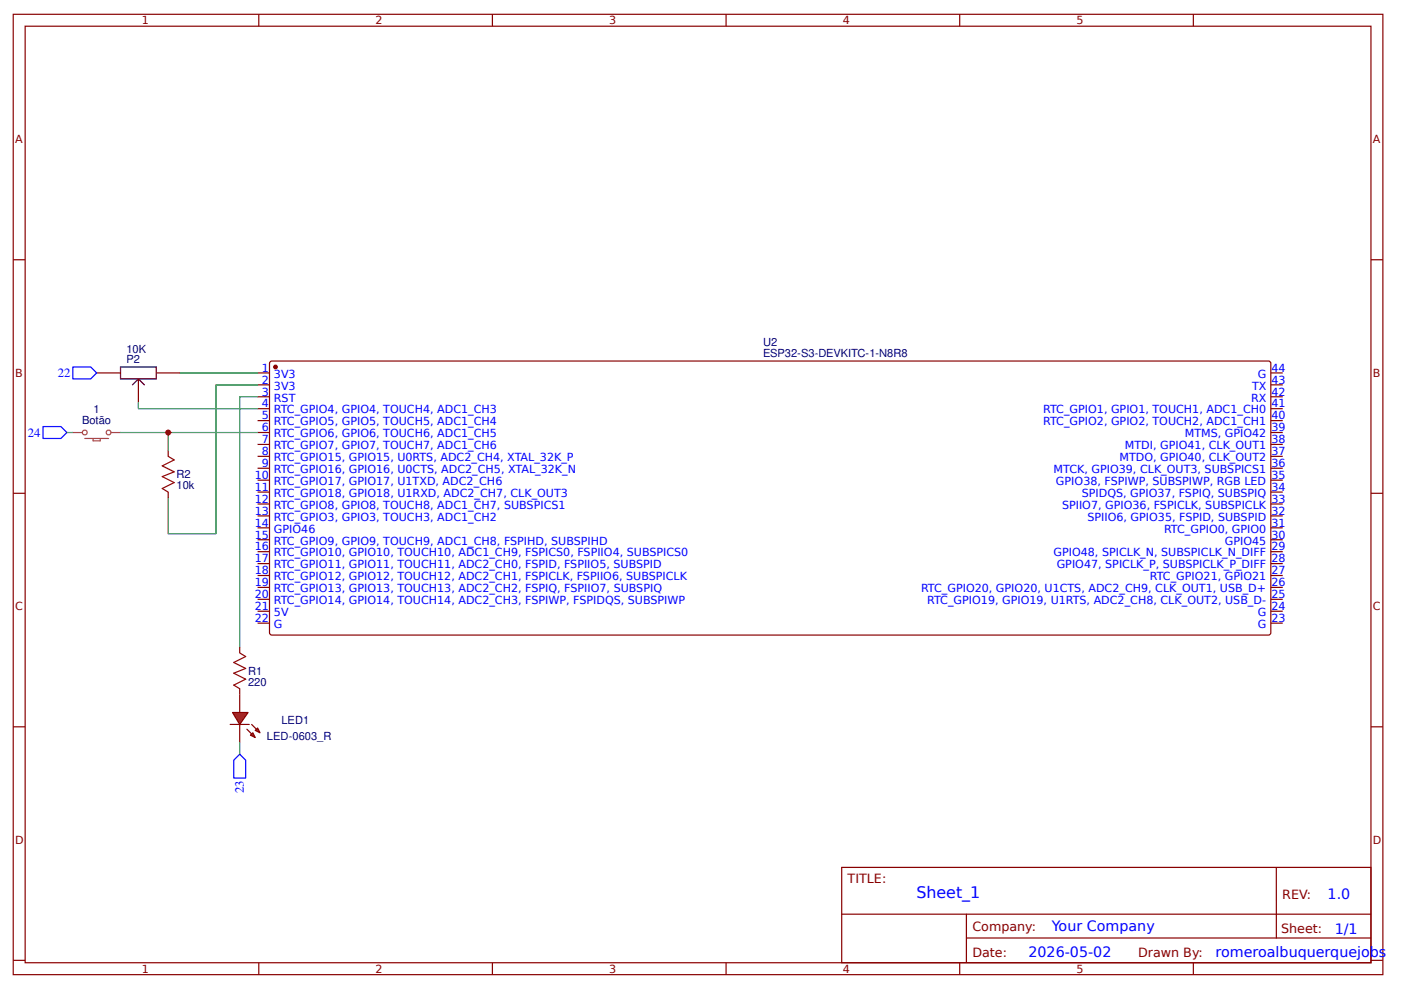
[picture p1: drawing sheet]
<svg xmlns="http://www.w3.org/2000/svg" width="311mm" height="219mm" viewBox="0 0 311 219" stroke-linecap="round" stroke-linejoin="round" font-family="sans-serif">
<defs><g id="words">
<text font-size="3.5" fill="#00f" x="203.4" y="199.4">Sheet_1</text>
<g font-size="3.2" fill="#00f">
<text x="294.7" y="199.6">1.0</text>
<text x="233.5" y="206.7">Your Company</text>
<text x="296.3" y="207.3">1/1</text>
<text x="228.3" y="212.6">2026-05-02</text>
<text x="269.8" y="212.5">romeroalbuquerquejobs</text>
</g>
<g font-size="2.8" fill="#00f">
<text x="12.8" y="83.7">22</text>
<text x="6.2" y="97">24</text>
<text x="54.1" y="176.1" transform="rotate(-90 54.1 176.1)">23</text>
</g>
<g font-size="2.8" fill="#800">
<text x="188.1" y="196.1">TITLE:</text>
<text x="284.6" y="199.6">REV:</text>
<text x="215.8" y="206.7">Company:</text>
<text x="284.4" y="207.2">Sheet:</text>
<text x="215.8" y="212.5">Date:</text>
<text x="252.6" y="212.5">Drawn By:</text>
</g>
<g font-size="2.5" fill="#800">
<text x="31.5" y="5.4">1</text>
<text x="83.4" y="5.4">2</text>
<text x="135.2" y="5.4">3</text>
<text x="187.1" y="5.4">4</text>
<text x="238.9" y="5.4">5</text>
<text x="3.3" y="31.8">A</text>
<text x="304.7" y="31.8">A</text>
<text x="3.3" y="83.6">B</text>
<text x="304.7" y="83.6">B</text>
<text x="3.3" y="135.5">C</text>
<text x="304.7" y="135.5">C</text>
<text x="3.3" y="187.3">D</text>
<text x="304.7" y="187.3">D</text>
<text x="31.5" y="216">1</text>
<text x="83.4" y="216">2</text>
<text x="135.2" y="216">3</text>
<text x="187.1" y="216">4</text>
<text x="238.9" y="216">5</text>
</g>
<g font-size="2.5" fill="#000080">
<text x="169.4" y="76.9">U2</text>
<text x="28.1" y="80.7">P2</text>
<text x="28.1" y="78.3">10K</text>
<text x="169.4" y="79.3">ESP32-S3-DEVKITC-1-N8R8</text>
<text x="18.2" y="94.2">Botão</text>
<text x="20.8" y="91.6">1</text>
<text x="39.2" y="106.2">R2</text>
<text x="39.2" y="108.5">10k</text>
<text x="55.1" y="149.8">R1</text>
<text x="55.1" y="152.2">220</text>
<text x="62.5" y="160.9">LED1</text>
<text x="59.2" y="164.4">LED-0603_R</text>
</g>
<g font-size="2.5" fill="#00f">
<text x="58.1" y="82.6">1</text>
<text x="60.8" y="83.9">3V3</text>
<text x="279.2" y="83.9">G</text>
<text x="282.2" y="82.6">44</text>
<text x="58.1" y="87.8">3</text>
<text x="58.1" y="85.2">2</text>
<text x="60.8" y="89.2">RST</text>
<text x="60.8" y="86.5">3V3</text>
<text x="277.7" y="89.2">RX</text>
<text x="277.9" y="86.5">TX</text>
<text x="282.2" y="85.2">43</text>
<text x="282.2" y="87.8">42</text>
<text x="58.1" y="95.8">6</text>
<text x="58.1" y="93.1">5</text>
<text x="58.1" y="90.5">4</text>
<text x="60.8" y="94.5">RTC_GPIO5, GPIO5, TOUCH5, ADC1_CH4</text>
<text x="60.8" y="91.8">RTC_GPIO4, GPIO4, TOUCH4, ADC1_CH3</text>
<text x="231.5" y="91.8">RTC_GPIO1, GPIO1, TOUCH1, ADC1_CH0</text>
<text x="231.5" y="94.5">RTC_GPIO2, GPIO2, TOUCH2, ADC1_CH1</text>
<text x="282.2" y="90.5">41</text>
<text x="282.2" y="93.1">40</text>
<text x="282.2" y="95.8">39</text>
<text x="58.1" y="101.1">8</text>
<text x="58.1" y="98.4">7</text>
<text x="60.8" y="99.7">RTC_GPIO7, GPIO7, TOUCH7, ADC1_CH6</text>
<text x="60.8" y="97.1">RTC_GPIO6, GPIO6, TOUCH6, ADC1_CH5</text>
<text x="249.7" y="99.7">MTDI, GPIO41, CLK_OUT1</text>
<text x="263" y="97.1">MTMS, GPIO42</text>
<text x="282.2" y="98.4">38</text>
<text x="282.2" y="101.1">37</text>
<text x="56.5" y="106.4">10</text>
<text x="58.1" y="103.7">9</text>
<text x="60.8" y="107.7">RTC_GPIO17, GPIO17, U1TXD, ADC2_CH6</text>
<text x="60.8" y="105">RTC_GPIO16, GPIO16, U0CTS, ADC2_CH5, XTAL_32K_N</text>
<text x="60.8" y="102.4">RTC_GPIO15, GPIO15, U0RTS, ADC2_CH4, XTAL_32K_P</text>
<text x="233.9" y="105">MTCK, GPIO39, CLK_OUT3, SUBSPICS1</text>
<text x="234.4" y="107.7">GPIO38, FSPIWP, SUBSPIWP, RGB LED</text>
<text x="248.5" y="102.4">MTDO, GPIO40, CLK_OUT2</text>
<text x="282.2" y="103.7">36</text>
<text x="282.2" y="106.4">35</text>
<text x="56.5" y="111.7">12</text>
<text x="56.5" y="109">11</text>
<text x="60.8" y="113">RTC_GPIO8, GPIO8, TOUCH8, ADC1_CH7, SUBSPICS1</text>
<text x="60.8" y="110.3">RTC_GPIO18, GPIO18, U1RXD, ADC2_CH7, CLK_OUT3</text>
<text x="235.7" y="113">SPIIO7, GPIO36, FSPICLK, SUBSPICLK</text>
<text x="240.1" y="110.3">SPIDQS, GPIO37, FSPIQ, SUBSPIQ</text>
<text x="282.2" y="109">34</text>
<text x="282.2" y="111.7">33</text>
<text x="56.5" y="119.6">15</text>
<text x="56.5" y="116.9">14</text>
<text x="56.5" y="114.3">13</text>
<text x="60.8" y="118.3">GPIO46</text>
<text x="60.8" y="115.6">RTC_GPIO3, GPIO3, TOUCH3, ADC1_CH2</text>
<text x="241.4" y="115.6">SPIIO6, GPIO35, FSPID, SUBSPID</text>
<text x="258.4" y="118.3">RTC_GPIO0, GPIO0</text>
<text x="282.2" y="114.3">32</text>
<text x="282.2" y="116.9">31</text>
<text x="282.2" y="119.6">30</text>
<text x="56.5" y="124.9">17</text>
<text x="56.5" y="122.2">16</text>
<text x="60.8" y="123.6">RTC_GPIO10, GPIO10, TOUCH10, ADC1_CH9, FSPICS0, FSPIIO4, SUBSPICS0</text>
<text x="60.8" y="120.9">RTC_GPIO9, GPIO9, TOUCH9, ADC1_CH8, FSPIHD, SUBSPIHD</text>
<text x="233.8" y="123.6">GPIO48, SPICLK_N, SUBSPICLK_N_DIFF</text>
<text x="271.9" y="120.9">GPIO45</text>
<text x="282.2" y="122.2">29</text>
<text x="282.2" y="124.9">28</text>
<text x="56.5" y="130.2">19</text>
<text x="56.5" y="127.5">18</text>
<text x="60.8" y="131.5">RTC_GPIO13, GPIO13, TOUCH13, ADC2_CH2, FSPIQ, FSPIIO7, SUBSPIQ</text>
<text x="60.8" y="128.9">RTC_GPIO12, GPIO12, TOUCH12, ADC2_CH1, FSPICLK, FSPIIO6, SUBSPICLK</text>
<text x="60.8" y="126.2">RTC_GPIO11, GPIO11, TOUCH11, ADC2_CH0, FSPID, FSPIIO5, SUBSPID</text>
<text x="204.4" y="131.5">RTC_GPIO20, GPIO20, U1CTS, ADC2_CH9, CLK_OUT1, USB_D+</text>
<text x="234.5" y="126.2">GPIO47, SPICLK_P, SUBSPICLK_P_DIFF</text>
<text x="255.2" y="128.9">RTC_GPIO21, GPIO21</text>
<text x="282.2" y="127.5">27</text>
<text x="282.2" y="130.2">26</text>
<text x="56.5" y="135.5">21</text>
<text x="56.5" y="132.8">20</text>
<text x="60.8" y="136.8">5V</text>
<text x="60.8" y="134.1">RTC_GPIO14, GPIO14, TOUCH14, ADC2_CH3, FSPIWP, FSPIDQS, SUBSPIWP</text>
<text x="205.8" y="134.1">RTC_GPIO19, GPIO19, U1RTS, ADC2_CH8, CLK_OUT2, USB_D-</text>
<text x="279.2" y="136.8">G</text>
<text x="282.2" y="132.8">25</text>
<text x="282.2" y="135.5">24</text>
<text x="56.5" y="138.1">22</text>
<text x="60.8" y="139.4">G</text>
<text x="279.2" y="139.4">G</text>
<text x="282.2" y="138.1">23</text>
</g>
</g></defs>
<g fill="none" stroke="#800" stroke-width=".26">
<path d="M2.9 3.2h304v213.2h-304zM5.6 5.8h298.7v208h-298.7zM57.4 3.2v2.6M109.3 3.2v2.6M161.2 3.2v2.6M213 3.2v2.6M264.9 3.2v2.6M2.9 57.7h2.7M304.3 57.7h2.6M21.5 82.8h5.2M30.7 84.1v5.3M34.7 82.8h5.3"/>
<path d="M2.9 109.5h2.7M304.3 109.5h2.6M2.9 161.4h2.7M304.3 161.4h2.6M186.8 192.6h117.5v21.2h-117.5zM283.3 192.6v15.7M2.9 213.3h2.7M57.4 213.8v2.6M109.3 213.8v2.6M161.2 213.8v2.6M186.8 203h117.4M213 213.8v2.6"/>
<path d="M214.5 208.3h89.7M214.5 203v10.6M264.9 213.8v2.6M304.3 213.3h2.6"/>
</g>
<path d="M26.7 81.5h8v2.6h-8zM29.4 85.5l1.3-1.4 1.3 1.4" fill="none" stroke="#000" stroke-width=".26"/>
<path d="M51.6 158.2h3.5l-1.9 2.7z" fill="#f00" stroke="#800" stroke-width=".26"/>
<path d="M51.1 160.9h4.2" fill="none" stroke="#800" stroke-width=".26"/>
<g fill="#800" stroke="#800" stroke-width=".26">
<path d="M55.9 160.9l1 1z"/>
<path d="M54.8 161.9l1.1 1.1z"/>
</g>
<g fill="#f00" stroke="#800" stroke-width=".26">
<path d="M56.6 162.2l.6-.5 .5 1z"/>
<path d="M55.6 163.2l.5-.5 .5 1.1z"/>
</g>
<g fill="none" stroke="#800" stroke-width=".26">
<path d="M57.2 82.8h2.6M57.2 85.5h2.6M57.2 88.1h2.6M57.2 90.8h2.6M57.2 93.4h2.6M57.2 96h2.6M57.2 98.7h2.6M59.9 80.4l.5-.2h221.4l.3 .5-.1 60.1-.5 .2h-221.4l-.3-.5zM282.1 82.8h2.6M282.1 85.5h2.6M282.1 88.1h2.6M282.1 90.8h2.6"/>
<path d="M282.1 93.4h2.6M282.1 96h2.6M282.1 98.7h2.6M37.3 100v1.3M37.3 109.3v1.3M57.2 101.3h2.6M57.2 104h2.6M57.2 106.6h2.6M57.2 109.3h2.6M57.2 111.9h2.6M57.2 114.6h2.6M57.2 117.2h2.6"/>
<path d="M57.2 119.9h2.6M282.1 101.3h2.6M282.1 104h2.6M282.1 106.6h2.6M282.1 109.3h2.6M282.1 111.9h2.6M282.1 114.6h2.6M282.1 117.2h2.6M282.1 119.9h2.6M57.2 122.5h2.6M57.2 125.1h2.6M57.2 127.8h2.6"/>
<path d="M57.2 130.4h2.6M57.2 133.1h2.6M57.2 135.7h2.6M57.2 138.4h2.6M282.1 122.5h2.6M282.1 125.1h2.6M282.1 127.8h2.6M282.1 130.4h2.6M282.1 133.1h2.6M282.1 135.7h2.6M282.1 138.4h2.6M53.2 143.7v1.3"/>
<path d="M53.2 152.9v5.3M53.2 160.9v3.9"/>
</g>
<g fill="none" stroke="#a54b4b" stroke-width=".26">
<path d="M16.2 96h2.1M18.8 97.4h5.3M20.7 97.4v.5h1.6v-.5M24.6 96h2.1"/>
<circle cx="18.8" cy="96" r=".53"/>
<circle cx="24.1" cy="96" r=".53"/>
</g>
<path d="M9.6 94.7h3.9l1.3 1.3-1.3 1.4h-3.9zM16.2 81.5h3.9l1.4 1.3-1.4 1.3h-3.9zM53.2 167.5l1.3 1.3v4h-2.6v-4z" fill="none" stroke="#00f" stroke-width=".26"/>
<path d="M37.3 101.3l1.4 .8-2.7 1.4 2.7 1.3-2.7 1 2.7 1.4-2.7 1.3 1.3 .8M53.2 145l1.3 .8-2.6 1.3 2.6 1.3-2.6 1.1 2.6 1.3-2.6 1.3 1.3 .8" fill="none" stroke="#a00000" stroke-width=".26"/>
<path d="M14.8 96h1.4M26.7 96h30.5M30.7 89.4v1.4h26.5M37.3 96v4M40 82.8h17.2M57.2 85.5h-9.3v33h-10.6v-7.9M57.2 88.1h-4v55.6M53.2 164.8v2.7" fill="none" stroke="#080" stroke-width=".26"/>
<circle cx="61.1" cy="81.5" r=".4" fill="#800" stroke="#800" stroke-width=".26"/>
<circle cx="37.3" cy="96" r=".66" fill="#c00"/>
<use href="#words"/>
</svg>
